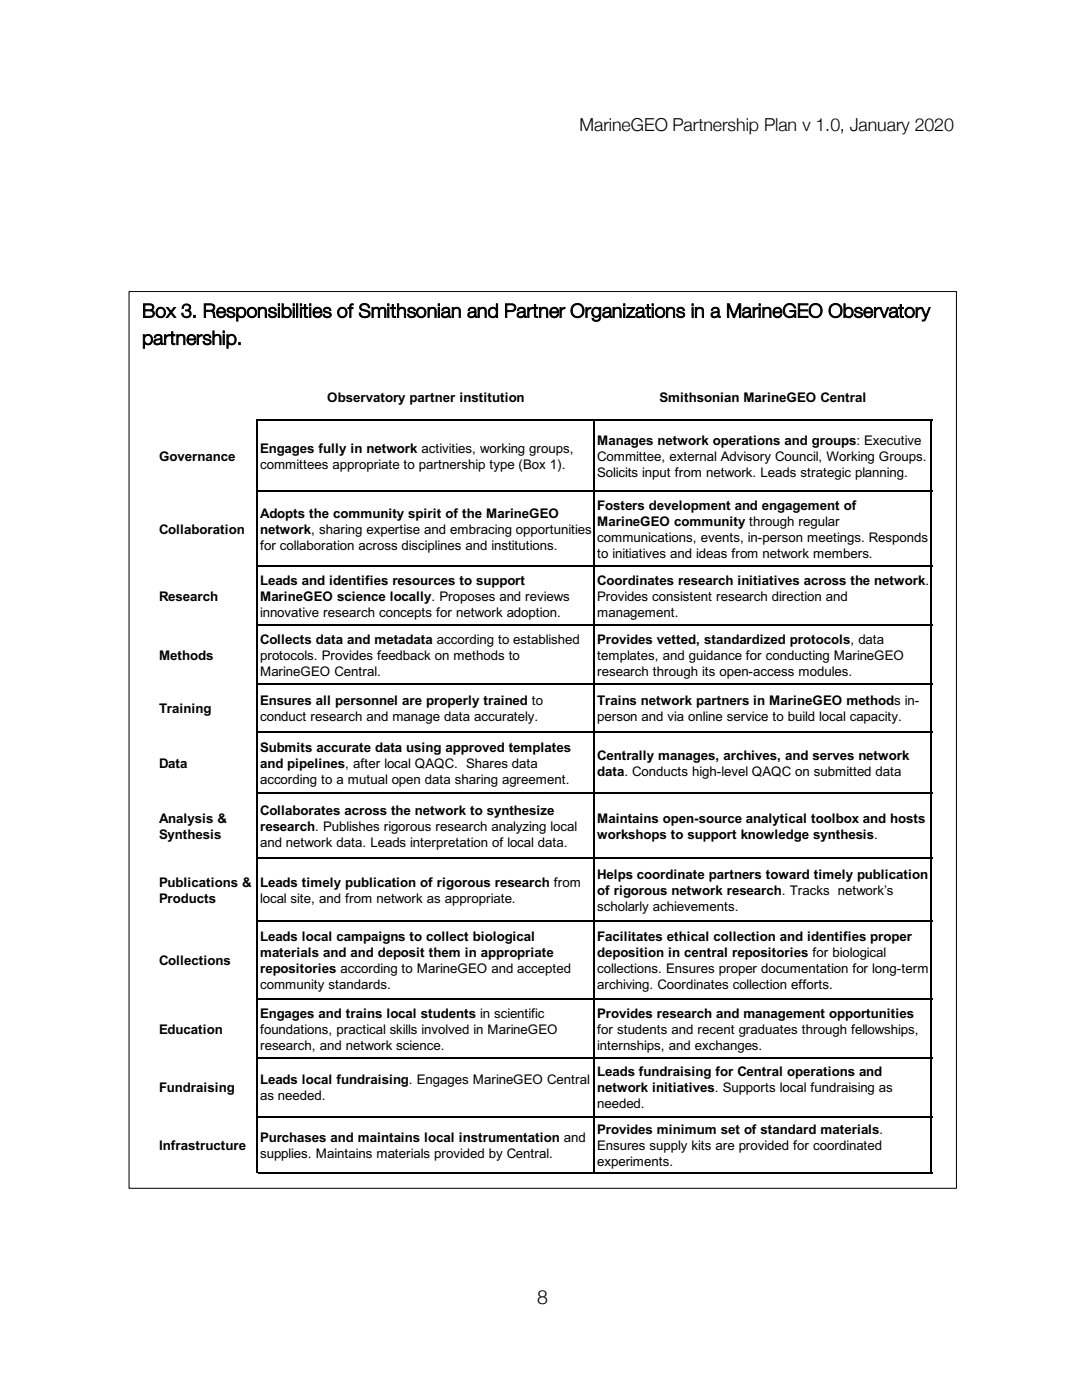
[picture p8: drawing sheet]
<svg xmlns="http://www.w3.org/2000/svg" width="216mm" height="279mm" viewBox="0 0 216 279" stroke-linecap="round" stroke-linejoin="round" font-family="sans-serif">
<defs><g id="words">
<text font-size="3.9" x="107.2" y="260.2">8</text>
<g font-size="3.8">
<text x="28.4" y="63.4">Box 3. Responsibilities of Smithsonian and Partner Organizations in a MarineGEO Observatory</text>
<text x="28.4" y="68.8">partnership.</text>
</g>
<text font-size="3.6" x="115.7" y="26.2">MarineGEO Partnership Plan v 1.0, January 2020</text>
<g font-size="2.7">
<text x="65.3" y="80.1">Observatory partner institution</text>
<text x="131.6" y="80.1">Smithsonian MarineGEO Central</text>
<text x="119.1" y="88.8">Manages network operations and groups: Executive</text>
<text x="31.7" y="91.9">Governance</text>
<text x="51.9" y="90.3">Engages fully in network activities, working groups,</text>
<text x="51.9" y="93.5">committees appropriate to partnership type (Box 1).</text>
<text x="119.1" y="91.9">Committee, external Advisory Council, Working Groups.</text>
<text x="119.1" y="95.1">Solicits input from network. Leads strategic planning.</text>
<text x="119.1" y="101.8">Fosters development and engagement of</text>
<text x="31.7" y="106.5">Collaboration</text>
<text x="51.9" y="103.3">Adopts the community spirit of the MarineGEO</text>
<text x="51.9" y="106.5">network, sharing expertise and embracing opportunities</text>
<text x="119.1" y="104.9">MarineGEO community through regular</text>
<text x="51.9" y="109.7">for collaboration across disciplines and institutions.</text>
<text x="119.1" y="108.1">communications, events, in-person meetings. Responds</text>
<text x="119.1" y="111.3">to initiatives and ideas from network members.</text>
<text x="31.7" y="119.9">Research</text>
<text x="51.9" y="116.7">Leads and identifies resources to support</text>
<text x="51.9" y="119.9">MarineGEO science locally. Proposes and reviews</text>
<text x="119.1" y="116.7">Coordinates research initiatives across the network.</text>
<text x="119.1" y="119.9">Provides consistent research direction and</text>
<text x="51.9" y="123.1">innovative research concepts for network adoption.</text>
<text x="119.1" y="123.1">management.</text>
<text x="31.7" y="131.7">Methods</text>
<text x="51.9" y="128.5">Collects data and metadata according to established</text>
<text x="51.9" y="131.7">protocols. Provides feedback on methods to</text>
<text x="119.1" y="128.5">Provides vetted, standardized protocols, data</text>
<text x="119.1" y="131.7">templates, and guidance for conducting MarineGEO</text>
<text x="51.9" y="134.9">MarineGEO Central.</text>
<text x="119.1" y="134.9">research through its open-access modules.</text>
<text x="31.7" y="142.3">Training</text>
<text x="51.9" y="140.7">Ensures all personnel are properly trained to</text>
<text x="51.9" y="143.9">conduct research and manage data accurately.</text>
<text x="119.1" y="140.7">Trains network partners in MarineGEO methods in-</text>
<text x="119.1" y="143.9">person and via online service to build local capacity.</text>
<text x="31.7" y="153.2">Data</text>
<text x="51.9" y="150">Submits accurate data using approved templates</text>
<text x="51.9" y="153.2">and pipelines, after local QAQC. Shares data</text>
<text x="119.1" y="151.6">Centrally manages, archives, and serves network</text>
<text x="119.1" y="154.8">data. Conducts high-level QAQC on submitted data</text>
<text x="51.9" y="156.4">according to a mutual open data sharing agreement.</text>
<text x="31.7" y="164.2">Analysis &amp;</text>
<text x="31.7" y="167.4">Synthesis</text>
<text x="51.9" y="162.6">Collaborates across the network to synthesize</text>
<text x="51.9" y="165.8">research. Publishes rigorous research analyzing local</text>
<text x="119.1" y="164.2">Maintains open-source analytical toolbox and hosts</text>
<text x="119.1" y="167.4">workshops to support knowledge synthesis.</text>
<text x="51.9" y="169">and network data. Leads interpretation of local data.</text>
<text x="31.7" y="177">Publications &amp;</text>
<text x="51.9" y="177">Leads timely publication of rigorous research from</text>
<text x="119.1" y="175.4">Helps coordinate partners toward timely publication</text>
<text x="119.1" y="178.6">of rigorous network research. Tracks network’s</text>
<text x="31.7" y="180.1">Products</text>
<text x="51.9" y="180.1">local site, and from network as appropriate.</text>
<text x="119.1" y="181.7">scholarly achievements.</text>
<text x="51.9" y="187.8">Leads local campaigns to collect biological</text>
<text x="51.9" y="191">materials and and deposit them in appropriate</text>
<text x="119.1" y="187.8">Facilitates ethical collection and identifies proper</text>
<text x="119.1" y="191">deposition in central repositories for biological</text>
<text x="31.7" y="192.6">Collections</text>
<text x="51.9" y="194.2">repositories according to MarineGEO and accepted</text>
<text x="51.9" y="197.4">community standards.</text>
<text x="119.1" y="194.2">collections. Ensures proper documentation for long-term</text>
<text x="119.1" y="197.4">archiving. Coordinates collection efforts.</text>
<text x="51.9" y="203.1">Engages and trains local students in scientific</text>
<text x="119.1" y="203.1">Provides research and management opportunities</text>
<text x="31.7" y="206.3">Education</text>
<text x="51.9" y="206.3">foundations, practical skills involved in MarineGEO</text>
<text x="51.9" y="209.5">research, and network science.</text>
<text x="119.1" y="206.3">for students and recent graduates through fellowships,</text>
<text x="119.1" y="209.5">internships, and exchanges.</text>
<text x="119.1" y="214.8">Leads fundraising for Central operations and</text>
<text x="31.7" y="218">Fundraising</text>
<text x="51.9" y="216.4">Leads local fundraising. Engages MarineGEO Central</text>
<text x="51.9" y="219.5">as needed.</text>
<text x="119.1" y="218">network initiatives. Supports local fundraising as</text>
<text x="119.1" y="221.1">needed.</text>
<text x="51.9" y="227.9">Purchases and maintains local instrumentation and</text>
<text x="119.1" y="226.3">Provides minimum set of standard materials.</text>
<text x="31.7" y="229.5">Infrastructure</text>
<text x="51.9" y="231.1">supplies. Maintains materials provided by Central.</text>
<text x="119.1" y="229.5">Ensures supply kits are provided for coordinated</text>
<text x="119.1" y="232.7">experiments.</text>
</g>
</g></defs>
<path d="M25.7 58.2h165.1v179h-165.1z" fill="none" stroke="#000" stroke-width=".2"/>
<g fill="none" stroke="#000" stroke-width=".27">
<path d="M51.4 83.7v150.4M51.5 83.8h134.5M51.5 97.9h134.5M118.6 84v150.1M185.9 84v150.1M51.5 113h134.5M51.5 124.8h134.5M51.5 136.5h134.5M51.5 146.1h134.5M51.5 158.3h134.5M51.5 171.3h134.5M51.5 183.9h134.5"/>
<path d="M51.5 199.4h134.5M51.5 211.1h134.5M51.5 222.9h134.5M51.5 234h134.5"/>
</g>
<use href="#words"/>
</svg>
